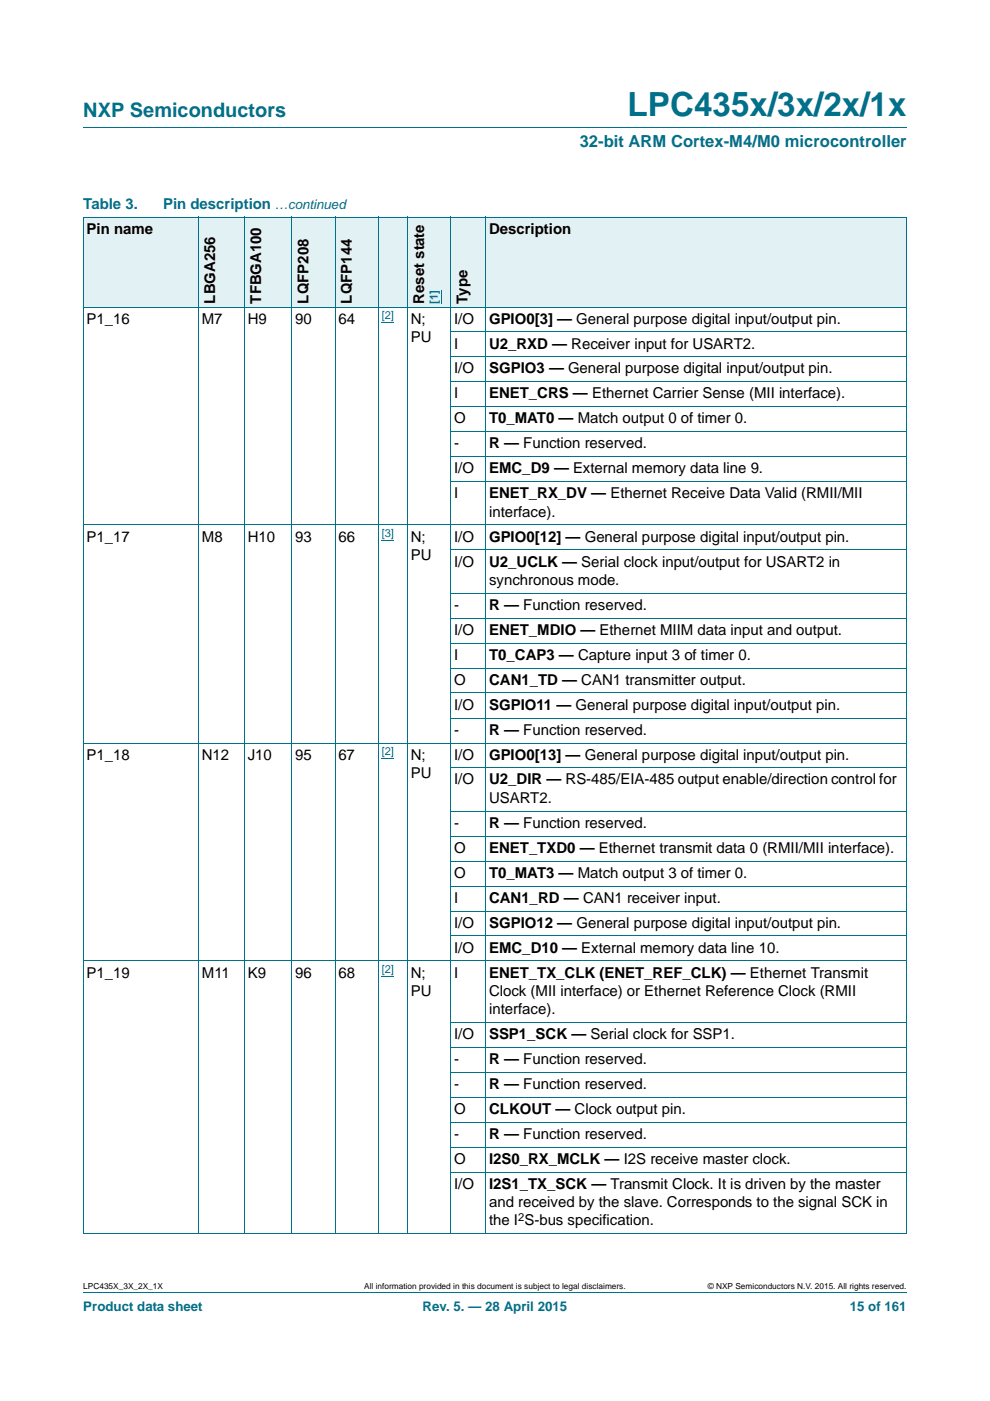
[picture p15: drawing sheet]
<svg xmlns="http://www.w3.org/2000/svg" width="210mm" height="297mm" viewBox="0 0 210 297" stroke-linecap="round" stroke-linejoin="round" font-family="sans-serif">
<defs><g id="words">
<text font-size="7" fill="#00718a" x="133.1" y="24.6">LPC435x/3x/2x/1x</text>
<text font-size="4.2" fill="#00718a" x="17.7" y="24.9">NXP Semiconductors</text>
<text font-size="3.5" fill="#00718a" x="123" y="31.1">32-bit ARM Cortex-M4/M0 microcontroller</text>
<g font-size="3.2" fill="#00718a">
<text x="17.7" y="44.3">Table 3.</text>
<text x="34.6" y="44.3">Pin description</text>
</g>
<g font-size="3.2">
<text x="18.4" y="49.6">Pin name</text>
<text x="103.7" y="49.6">Description</text>
<text x="45.6" y="64.4" transform="rotate(-90 45.6 64.4)">LBGA256</text>
<text x="55.4" y="64.4" transform="rotate(-90 55.4 64.4)">TFBGA100</text>
<text x="65.4" y="64.4" transform="rotate(-90 65.4 64.4)">LQFP208</text>
<text x="74.6" y="64.4" transform="rotate(-90 74.6 64.4)">LQFP144</text>
<text x="90" y="64.4" transform="rotate(-90 90 64.4)">Reset state</text>
<text x="99.1" y="64.4" transform="rotate(-90 99.1 64.4)">Type</text>
<text x="18.4" y="68.6">P1_16</text>
<text x="42.8" y="68.6">M7</text>
<text x="52.5" y="68.6">H9</text>
<text x="62.6" y="68.6">90</text>
<text x="71.8" y="68.6">64</text>
<text x="87.1" y="68.6">N;</text>
<text x="96.3" y="68.6">I/O</text>
<text x="103.7" y="68.6">GPIO0[3] — General purpose digital input/output pin.</text>
<text x="87.1" y="72.5">PU</text>
<text x="96.3" y="73.9">I</text>
<text x="103.7" y="73.9">U2_RXD — Receiver input for USART2.</text>
<text x="96.3" y="79.2">I/O</text>
<text x="103.7" y="79.2">SGPIO3 — General purpose digital input/output pin.</text>
<text x="96.3" y="84.5">I</text>
<text x="96.3" y="89.8">O</text>
<text x="103.7" y="84.5">ENET_CRS — Ethernet Carrier Sense (MII interface).</text>
<text x="103.7" y="89.8">T0_MAT0 — Match output 0 of timer 0.</text>
<text x="96.3" y="95.1">-</text>
<text x="103.7" y="95.1">R — Function reserved.</text>
<text x="96.3" y="100.4">I/O</text>
<text x="103.7" y="100.4">EMC_D9 — External memory data line 9.</text>
<text x="96.3" y="105.7">I</text>
<text x="103.7" y="105.7">ENET_RX_DV — Ethernet Receive Data Valid (RMII/MII</text>
<text x="103.7" y="109.5">interface).</text>
<text x="18.4" y="114.8">P1_17</text>
<text x="42.8" y="114.8">M8</text>
<text x="52.6" y="114.8">H10</text>
<text x="62.6" y="114.8">93</text>
<text x="71.8" y="114.8">66</text>
<text x="87.1" y="114.8">N;</text>
<text x="87.1" y="118.7">PU</text>
<text x="96.3" y="114.8">I/O</text>
<text x="103.7" y="114.8">GPIO0[12] — General purpose digital input/output pin.</text>
<text x="96.3" y="120.1">I/O</text>
<text x="103.7" y="124">synchronous mode.</text>
<text x="103.7" y="120.1">U2_UCLK — Serial clock input/output for USART2 in</text>
<text x="96.3" y="129.3">-</text>
<text x="103.7" y="129.3">R — Function reserved.</text>
<text x="96.3" y="134.6">I/O</text>
<text x="103.7" y="134.6">ENET_MDIO — Ethernet MIIM data input and output.</text>
<text x="96.3" y="139.9">I</text>
<text x="103.7" y="139.9">T0_CAP3 — Capture input 3 of timer 0.</text>
<text x="96.3" y="145.2">O</text>
<text x="103.7" y="145.2">CAN1_TD — CAN1 transmitter output.</text>
<text x="96.3" y="150.5">I/O</text>
<text x="96.3" y="155.8">-</text>
<text x="103.7" y="150.5">SGPIO11 — General purpose digital input/output pin.</text>
<text x="103.7" y="155.8">R — Function reserved.</text>
<text x="18.4" y="161">P1_18</text>
<text x="42.8" y="161">N12</text>
<text x="52.5" y="161">J10</text>
<text x="62.6" y="161">95</text>
<text x="71.8" y="161">67</text>
<text x="87.1" y="161">N;</text>
<text x="96.3" y="161">I/O</text>
<text x="103.7" y="161">GPIO0[13] — General purpose digital input/output pin.</text>
<text x="87.1" y="164.9">PU</text>
<text x="96.3" y="166.3">I/O</text>
<text x="103.7" y="166.3">U2_DIR — RS-485/EIA-485 output enable/direction control for</text>
<text x="103.7" y="170.2">USART2.</text>
<text x="96.3" y="175.5">-</text>
<text x="103.7" y="175.5">R — Function reserved.</text>
<text x="96.3" y="180.8">O</text>
<text x="103.7" y="180.8">ENET_TXD0 — Ethernet transmit data 0 (RMII/MII interface).</text>
<text x="96.3" y="186.1">O</text>
<text x="96.3" y="191.4">I</text>
<text x="103.7" y="186.1">T0_MAT3 — Match output 3 of timer 0.</text>
<text x="103.7" y="191.4">CAN1_RD — CAN1 receiver input.</text>
<text x="96.3" y="196.7">I/O</text>
<text x="103.7" y="196.7">SGPIO12 — General purpose digital input/output pin.</text>
<text x="96.3" y="202">I/O</text>
<text x="103.7" y="202">EMC_D10 — External memory data line 10.</text>
<text x="18.4" y="207.3">P1_19</text>
<text x="42.8" y="207.3">M11</text>
<text x="52.6" y="207.3">K9</text>
<text x="62.6" y="207.3">96</text>
<text x="71.8" y="207.3">68</text>
<text x="87.1" y="207.3">N;</text>
<text x="96.3" y="207.3">I</text>
<text x="103.7" y="207.3">ENET_TX_CLK (ENET_REF_CLK) — Ethernet Transmit</text>
<text x="87.1" y="211.1">PU</text>
<text x="103.7" y="211.1">Clock (MII interface) or Ethernet Reference Clock (RMII</text>
<text x="103.7" y="215">interface).</text>
<text x="96.3" y="220.3">I/O</text>
<text x="103.7" y="220.3">SSP1_SCK — Serial clock for SSP1.</text>
<text x="96.3" y="225.6">-</text>
<text x="103.7" y="225.6">R — Function reserved.</text>
<text x="96.3" y="230.9">-</text>
<text x="103.7" y="230.9">R — Function reserved.</text>
<text x="96.3" y="236.2">O</text>
<text x="103.7" y="236.2">CLKOUT — Clock output pin.</text>
<text x="96.3" y="241.5">-</text>
<text x="103.7" y="241.5">R — Function reserved.</text>
<text x="96.3" y="246.8">O</text>
<text x="103.7" y="246.8">I2S0_RX_MCLK — I2S receive master clock.</text>
<text x="96.3" y="252.1">I/O</text>
<text x="103.7" y="252.1">I2S1_TX_SCK — Transmit Clock. It is driven by the master</text>
<text x="103.7" y="256">and received by the slave. Corresponds to the signal SCK in</text>
<text x="103.7" y="259.8">the I S-bus specification.</text>
</g>
<g font-size="2.8" fill="#00718a">
<text x="58.3" y="44.3">…continued</text>
<text x="17.7" y="277.9">Product data sheet</text>
<text x="89.6" y="277.9">Rev. 5. — 28 April 2015</text>
<text x="180.2" y="277.9">15 of 161</text>
</g>
<g font-size="2.4" fill="#00f">
<text x="92.9" y="64.4" transform="rotate(-90 92.9 64.4)">[1]</text>
<text x="81" y="67.6">[2]</text>
<text x="81" y="113.9">[3]</text>
<text x="81" y="160.1">[2]</text>
<text x="81" y="206.3">[2]</text>
</g>
<text font-size="2.4" x="109.9" y="258.9">2</text>
<g font-size="1.8">
<text x="17.7" y="273.3">LPC435X_3X_2X_1X</text>
<text x="77.2" y="273.3">All information provided in this document is subject to legal disclaimers.</text>
<text x="150.1" y="273.3">© NXP Semiconductors N.V. 2015. All rights reserved.</text>
</g>
</g></defs>
<path d="M17.7 27h174.6M17.7 273.9h174.6" fill="none" stroke="#00718a" stroke-width=".21"/>
<path d="M81 68.4h2.6M81 114.6h2.6M81 160.8h2.6M81 207h2.6" fill="none" stroke="#00f" stroke-width=".21"/>
<g fill="#e2f1f4">
<path d="M17.7 46h24.4v19.1h-24.4z"/>
<path d="M42.1 46h9.8v19.1h-9.8z"/>
<path d="M51.9 46h10v19.1h-10z"/>
<path d="M61.9 46h9.2v19.1h-9.2z"/>
<path d="M71.1 46h9.2v19.1h-9.2z"/>
<path d="M80.3 46h15.3v19.1h-15.3z"/>
</g>
<path d="M93.6 61.5v2.9" fill="none" stroke="#00f" stroke-width=".21"/>
<g fill="#e2f1f4">
<path d="M95.6 46h7.4v19.1h-7.4z"/>
<path d="M103 46h89.3v19.1h-89.3z"/>
</g>
<g fill="none" stroke="#00718a" stroke-width=".21">
<path d="M17.6 46h174.7M17.7 46.1v215.5M42.1 46v215.6M51.9 46v215.6M61.9 46v215.6M71.1 46v215.6M80.3 46v215.6M86.4 46v215.6M95.6 46v215.6M103 46v215.6M192.3 46.1v215.5h-174.7M17.6 65.1h174.7"/>
<path d="M95.6 70.4h96.7M95.6 75.7h96.7M95.6 81h96.7M95.6 86.3h96.7M95.6 91.6h96.7M95.6 96.8h96.7M17.6 111.3h174.7M95.6 102.1h96.7M95.6 116.6h96.7M95.6 125.8h96.7M95.6 131.1h96.7M95.6 136.3h96.7"/>
<path d="M17.6 157.5h174.7M95.6 141.6h96.7M95.6 146.9h96.7M95.6 152.2h96.7M95.6 162.8h96.7M95.6 172h96.7M95.6 177.3h96.7M95.6 182.6h96.7M95.6 187.9h96.7M95.6 193.2h96.7M95.6 198.4h96.7M17.6 203.7h174.7"/>
<path d="M95.6 216.8h96.7M95.6 222.1h96.7M95.6 227.4h96.7M95.6 232.7h96.7M95.6 238h96.7M95.6 243.3h96.7M95.6 248.5h96.7"/>
</g>
<use href="#words"/>
</svg>
